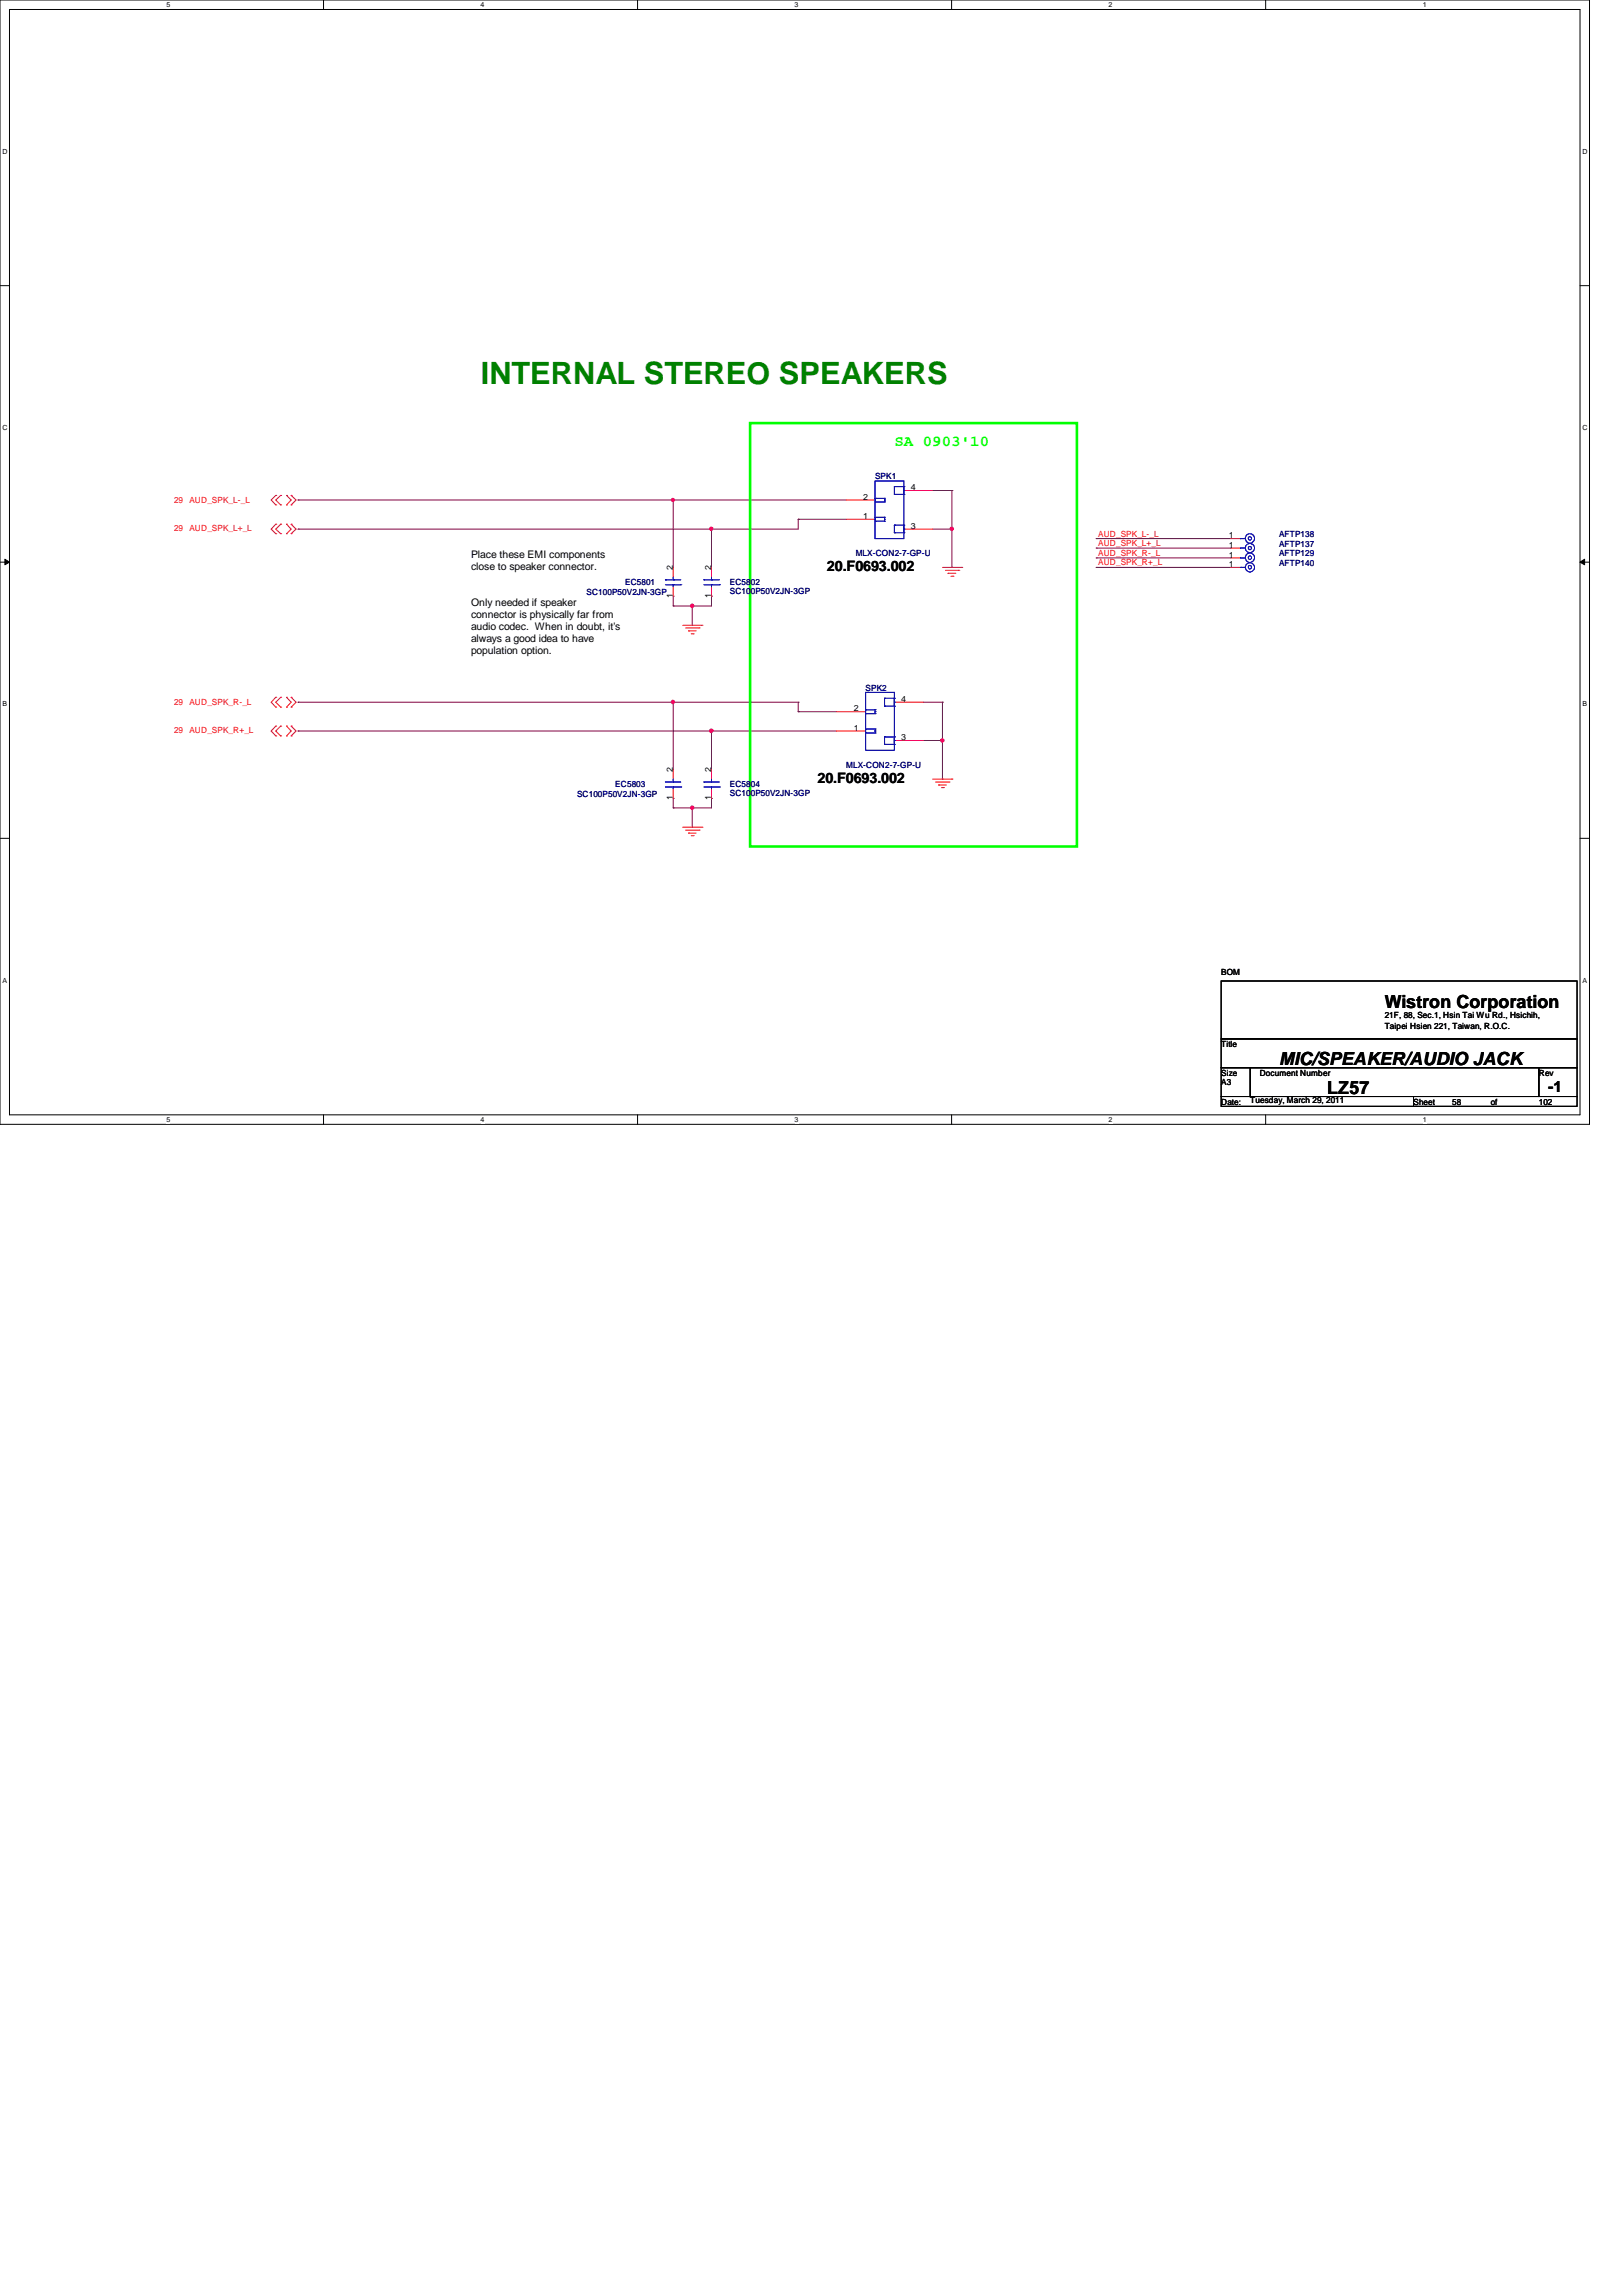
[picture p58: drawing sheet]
<svg xmlns="http://www.w3.org/2000/svg" width="210mm" height="297mm" viewBox="0 0 210 297" stroke-linecap="round" stroke-linejoin="round" font-family="sans-serif">
<defs><g id="words">
<text font-size="4" fill="#008000" x="62.2" y="49.7">INTERNAL STEREO SPEAKERS</text>
<g font-size="2.3">
<text x="179.2" y="130.3">Wistron Corporation</text>
<text x="165.5" y="137.8">MIC/SPEAKER/AUDIO JACK</text>
<text x="171.7" y="141.5">LZ57</text>
</g>
<text font-size="2" fill="#0f0" x="115.7" y="57.7">SA 0903'10</text>
<text font-size="2" x="200.4" y="141.2">-1</text>
<g font-size="1.9">
<text x="107" y="73.9">20.F0693.002</text>
<text x="105.8" y="101.3">20.F0693.002</text>
</g>
<g font-size="1.4">
<text x="61" y="72.1">Place these EMI components</text>
<text x="61" y="73.7">close to speaker connector.</text>
<text x="61" y="78.4">Only needed if speaker</text>
<text x="61" y="79.9">connector is physically far from</text>
<text x="61" y="81.5">audio codec. When in doubt, it's</text>
<text x="61" y="83.1">always a good idea to have</text>
<text x="61" y="84.6">population option.</text>
</g>
<g font-size="1.1" fill="#f00">
<text x="22.5" y="65">29</text>
<text x="24.5" y="65">AUD_SPK_L-_L</text>
<text x="22.5" y="68.7">29</text>
<text x="24.5" y="68.7">AUD_SPK_L+_L</text>
<text x="142.1" y="69.4">AUD_SPK_L-_L</text>
<text x="142.1" y="70.7">AUD_SPK_L+_L</text>
<text x="142.1" y="71.9">AUD_SPK_R-_L</text>
<text x="142.1" y="73.2">AUD_SPK_R+_L</text>
<text x="22.5" y="91.1">29</text>
<text x="22.5" y="94.9">29</text>
<text x="24.5" y="91.1">AUD_SPK_R-_L</text>
<text x="24.5" y="94.9">AUD_SPK_R+_L</text>
</g>
<g font-size="1.1">
<text x="111.7" y="64.6">2</text>
<text x="117.9" y="63.4">4</text>
<text x="111.7" y="67.1">1</text>
<text x="117.9" y="68.4">3</text>
<text x="159" y="70.9">1</text>
<text x="159" y="69.6">1</text>
<text x="87.1" y="77.4" transform="rotate(-90 87.1 77.4)">1</text>
<text x="87.1" y="73.8" transform="rotate(-90 87.1 73.8)">2</text>
<text x="92" y="77.4" transform="rotate(-90 92 77.4)">1</text>
<text x="92" y="73.8" transform="rotate(-90 92 73.8)">2</text>
<text x="159" y="73.4">1</text>
<text x="159" y="72.1">1</text>
<text x="110.5" y="94.5">1</text>
<text x="110.5" y="92">2</text>
<text x="116.6" y="95.8">3</text>
<text x="116.6" y="90.8">4</text>
<text x="87.1" y="99.9" transform="rotate(-90 87.1 99.9)">2</text>
<text x="92" y="99.9" transform="rotate(-90 92 99.9)">2</text>
<text x="87.1" y="103.5" transform="rotate(-90 87.1 103.5)">1</text>
<text x="92" y="103.5" transform="rotate(-90 92 103.5)">1</text>
<text x="158" y="126.1">BOM</text>
<text x="179.2" y="131.7">21F, 88, Sec.1, Hsin Tai Wu Rd., Hsichih,</text>
<text x="158" y="135.5">Title</text>
<text x="179.2" y="133.1">Taipei Hsien 221, Taiwan, R.O.C.</text>
<text x="158" y="139.2">Size</text>
<text x="158" y="142.9">Date:</text>
<text x="158" y="140.4">A3</text>
<text x="161.8" y="142.7">Tuesday, March 29, 2011</text>
<text x="163" y="139.2">Document Number</text>
<text x="182.9" y="142.9">Sheet</text>
<text x="187.9" y="142.9">58</text>
<text x="192.9" y="142.9">of</text>
<text x="199.1" y="142.9">102</text>
<text x="199.1" y="139.2">Rev</text>
</g>
<g font-size="1.1" fill="#000080">
<text x="113.2" y="62">SPK1</text>
<text x="110.7" y="72">MLX-CON2-7-GP-U</text>
<text x="165.5" y="70.7">AFTP137</text>
<text x="165.5" y="69.5">AFTP138</text>
<text x="165.5" y="72">AFTP129</text>
<text x="75.9" y="77">SC100P50V2JN-3GP</text>
<text x="80.9" y="75.7">EC5801</text>
<text x="94.4" y="75.7">EC5802</text>
<text x="94.4" y="76.8">SC100P50V2JN-3GP</text>
<text x="165.5" y="73.2">AFTP140</text>
<text x="112" y="89.4">SPK2</text>
<text x="79.6" y="101.9">EC5803</text>
<text x="94.4" y="101.9">EC5804</text>
<text x="109.5" y="99.4">MLX-CON2-7-GP-U</text>
<text x="74.7" y="103.1">SC100P50V2JN-3GP</text>
<text x="94.4" y="103">SC100P50V2JN-3GP</text>
</g>
<g font-size=".9">
<text x="21.5" y=".9">5</text>
<text x="62.2" y=".9">4</text>
<text x="102.8" y=".9">3</text>
<text x="143.5" y=".9">2</text>
<text x="184.1" y=".9">1</text>
<text x=".3" y="19.9">D</text>
<text x="204.8" y="19.9">D</text>
<text x=".3" y="55.6">C</text>
<text x="204.8" y="55.6">C</text>
<text x=".3" y="91.4">B</text>
<text x="204.8" y="91.4">B</text>
<text x=".3" y="127.1">A</text>
<text x="204.8" y="127.1">A</text>
<text x="21.5" y="145.2">5</text>
<text x="62.2" y="145.2">4</text>
<text x="102.8" y="145.2">3</text>
<text x="143.5" y="145.2">2</text>
<text x="184.1" y="145.2">1</text>
</g>
</g></defs>
<path d="M0 0h205.7v145.5h-205.7zM1.2 1.2h203.3v143h-203.3z" fill="none" stroke="#000" stroke-width=".13"/>
<g fill="#fff">
<path d="M21.5 .1h.6v1h-.6z"/>
<path d="M21.5 144.4h.6v1h-.6z"/>
</g>
<path d="M41.9 0v1.2M41.9 144.2v1.3" fill="none" stroke="#000" stroke-width=".13"/>
<g fill="#fff">
<path d="M62.2 .1h.5v1h-.5z"/>
<path d="M62.2 144.4h.5v1h-.5z"/>
</g>
<path d="M82.5 0v1.2M82.5 144.2v1.3" fill="none" stroke="#000" stroke-width=".13"/>
<g fill="#fff">
<path d="M102.8 .1h.5v1h-.5z"/>
<path d="M102.8 144.4h.5v1h-.5z"/>
</g>
<path d="M123.1 0v1.2M123.1 144.2v1.3" fill="none" stroke="#000" stroke-width=".13"/>
<g fill="#fff">
<path d="M143.5 .1h.5v1h-.5z"/>
<path d="M143.5 144.4h.5v1h-.5z"/>
</g>
<path d="M163.8 0v1.2M163.8 144.2v1.3" fill="none" stroke="#000" stroke-width=".13"/>
<g fill="#fff">
<path d="M184.1 .1h.5v1h-.5z"/>
<path d="M184.1 144.4h.5v1h-.5z"/>
<path d="M.3 19.1h.7v1h-.7z"/>
<path d="M204.8 19.1h.6v1h-.6z"/>
<path d="M.3 54.8h.7v1h-.7z"/>
<path d="M204.8 54.8h.6v1h-.6z"/>
</g>
<path d="M0 37h1.2M204.5 37h1.2" fill="none" stroke="#000" stroke-width=".13"/>
<g fill="#fff">
<path d="M.3 90.6h.6v1h-.6z"/>
<path d="M204.8 90.6h.6v1h-.6z"/>
</g>
<path d="M0 72.7h1.2M.6 72.3l.6 .4-.6 .4zM204.5 72.7l.6-.4v.8zM204.5 72.7h1.2" fill="none" stroke="#000" stroke-width=".13"/>
<path d="M.6 72.3l.6 .4-.6 .4zM204.5 72.7l.6-.4v.8z" fill="#000"/>
<g fill="#fff">
<path d="M.3 126.3h.6v1h-.6z"/>
<path d="M204.8 126.3h.6v1h-.6z"/>
</g>
<path d="M0 108.5h1.2M204.5 108.5h1.2" fill="none" stroke="#000" stroke-width=".13"/>
<path d="M87.1 78.4h.1M87.1 78.4h2.5M89.6 78.4h.1M89.6 78.4v2.5M92.1 77.1h.1M92.1 77.1v1.3" fill="none" stroke="#800040" stroke-width=".13"/>
<path d="M89.4 78.2h.3l.1 .2-.1 .1-.1 .1-.2-.1z" fill-rule="evenodd" fill="#f0f"/>
<path d="M89.4 78.2h.3l.1 .2-.1 .1-.1 .1-.2-.1z" fill="none" stroke="#f0f" stroke-width=".13"/>
<path d="M87.1 77.1h.1M87.1 77.1v1.3M89.6 78.4h.1M89.6 78.4h2.5M92.1 94.6h.1M92.1 94.6h16.1" fill="none" stroke="#800040" stroke-width=".13"/>
<path d="M91.9 94.4h.3l.1 .1-.1 .2-.2 .1-.1-.1z" fill-rule="evenodd" fill="#f0f"/>
<path d="M91.9 94.4h.3l.1 .1-.1 .2-.2 .1-.1-.1z" fill="none" stroke="#f0f" stroke-width=".13"/>
<path d="M87.1 64.7h.1M87.1 64.7h22.4" fill="none" stroke="#800040" stroke-width=".13"/>
<path d="M86.9 64.5h.3l.1 .2-.1 .1-.1 .1-.2-.1z" fill-rule="evenodd" fill="#f0f"/>
<path d="M86.9 64.5h.3l.1 .2-.1 .1-.1 .1-.2-.1z" fill="none" stroke="#f0f" stroke-width=".13"/>
<path d="M87.1 90.8h.1M87.1 90.8h16.2" fill="none" stroke="#800040" stroke-width=".13"/>
<path d="M86.9 90.7h.3l.1 .1-.1 .2-.1 .1-.2-.1z" fill-rule="evenodd" fill="#f0f"/>
<path d="M86.9 90.7h.3l.1 .1-.1 .2-.1 .1-.2-.1z" fill="none" stroke="#f0f" stroke-width=".13"/>
<path d="M92.1 68.5h.1M92.1 68.5h11.2" fill="none" stroke="#800040" stroke-width=".13"/>
<path d="M91.9 68.3h.3l.1 .1-.1 .1-.2 .1-.1-.1z" fill-rule="evenodd" fill="#f0f"/>
<path d="M91.9 68.3h.3l.1 .1-.1 .1-.2 .1-.1-.1z" fill="none" stroke="#f0f" stroke-width=".13"/>
<g fill="none" stroke="#800040" stroke-width=".13">
<path d="M38.6 64.7h.1M38.6 68.5h.1M38.6 64.7h48.5M38.6 68.5h53.5M87.1 64.7h.1M87.1 64.7v8.7M92.1 68.5h.1M92.1 68.5v4.9M38.6 90.8h.1M38.6 94.6h.1M38.6 90.8h48.5M38.6 94.6h53.5"/>
<path d="M87.1 90.8h.1M87.1 90.8v8.8M92.1 94.6h.1M92.1 94.6v5M87.1 103.3h.1M87.1 104.5h.1M87.1 103.3v1.2M87.1 104.5h2.5M89.6 104.5h.1M89.6 104.5v2.5M92.1 103.3h.1M92.1 103.3v1.2"/>
</g>
<path d="M89.4 104.3h.3l.1 .2-.1 .2h-.1h-.2z" fill-rule="evenodd" fill="#f0f"/>
<path d="M89.4 104.3h.3l.1 .2-.1 .2h-.1h-.2z" fill="none" stroke="#f0f" stroke-width=".13"/>
<g fill="none" stroke="#800040" stroke-width=".13">
<path d="M103.3 67.2h.1M103.3 67.2v1.3M103.3 67.2h6.2M120.7 63.5h2.5M123.2 63.5h.1M123.2 68.5h.1M123.2 63.5v5M141.9 69.7h.1M141.9 70.9h.1M141.9 72.2h.1M141.9 73.4h.1M141.9 69.7h17.4"/>
<path d="M141.9 70.9h17.4M141.9 72.2h17.4M141.9 73.4h17.4M103.3 90.8h.1M103.3 92.1h.1M103.3 90.8v1.3M103.3 92.1h4.9M89.6 104.5h.1M89.6 104.5h2.5"/>
</g>
<path d="M123 68.3h.3l.1 .1-.1 .1-.2 .1-.1-.1z" fill-rule="evenodd" fill="#f0f"/>
<path d="M123 68.3h.3l.1 .1-.1 .1-.2 .1-.1-.1z" fill="none" stroke="#f0f" stroke-width=".13"/>
<path d="M120.7 68.5h2.5M123.2 68.5h.1M123.2 73.4h.1M123.2 68.5v4.9M119.5 90.8h2.5M122 90.8h.1M122 95.8h.1M122 90.8v5" fill="none" stroke="#800040" stroke-width=".13"/>
<path d="M121.8 95.6h.3l.1 .2-.1 .1-.2 .1-.1-.1z" fill-rule="evenodd" fill="#f0f"/>
<path d="M121.8 95.6h.3l.1 .2-.1 .1-.2 .1-.1-.1z" fill="none" stroke="#f0f" stroke-width=".13"/>
<path d="M119.5 95.8h2.5M122 95.8h.1M122 95.8v5M122 100.8h.1" fill="none" stroke="#800040" stroke-width=".13"/>
<g fill="none" stroke="#f00" stroke-width=".13">
<path d="M35.7 69h.1M35.7 67.8h.1M35.7 65.3h.1M35.7 64.1h.1M35.7 67.8l-.6 .7 .6 .5M35.7 64.1l-.6 .6 .6 .6M36.3 69h.1M36.3 67.8h.1M36.3 65.3h.1M36.3 64.1h.1M36.3 67.8l-.6 .7 .6 .5M36.3 64.1l-.6 .6 .6 .6"/>
<path d="M37.1 67.8h.1M37.1 69h.1M37.1 64.1h.1M37.1 65.3h.1M37.1 67.8l.6 .7-.6 .5M37.1 64.1l.6 .6-.6 .6M37.7 69h.1M37.7 67.8h.1M37.7 65.3h.1M37.7 64.1h.1M37.7 67.8l.6 .7-.6 .5M37.7 64.1l.6 .6-.6 .6"/>
<path d="M87.1 73.4v1.3M87.1 75.9v1.2M92.1 73.4v1.3M92.1 75.9v1.2M109.5 67.2h3.7M109.5 64.7h3.7M117 68.5h3.7M117 63.5h3.7M122 73.4h2.5M122.3 73.8h1.8M122.7 74.2h.1M122.7 74.2h1"/>
<path d="M123.1 74.5h.2M123.3 74.5h.1M124.1 73.8h.1M124.5 73.4h.1M159.3 73.4h1.2M159.3 70.9h1.2M159.3 69.7h1.2M159.3 72.2h1.2M35.7 91.5h.1M35.7 90.2h.1M35.7 95.2h.1M35.7 93.9h.1"/>
<path d="M35.7 90.2l-.6 .6 .6 .7M35.7 93.9l-.6 .7 .6 .6M36.3 91.5h.1M36.3 90.2h.1M36.3 95.2h.1M36.3 93.9h.1M36.3 90.2l-.6 .6 .6 .7M36.3 93.9l-.6 .7 .6 .6M37.1 90.2h.1M37.1 91.5h.1M37.1 93.9h.1M37.1 95.2h.1"/>
<path d="M37.1 90.2l.6 .6-.6 .7M37.1 93.9l.6 .7-.6 .6M37.7 91.5h.1M37.7 90.2h.1M37.7 95.2h.1M37.7 93.9h.1M37.7 90.2l.6 .6-.6 .7M37.7 93.9l.6 .7-.6 .6M87.1 99.6v1.2M88.3 80.9h2.5M88.7 81.2h1.8M89.1 81.6h.1"/>
<path d="M89.1 81.6h1M89.5 82h.2M89.7 82h.1M90.5 81.2h.1M90.8 80.9h.1M92.1 99.6v1.2M108.2 94.6h3.8M108.2 92.1h3.8M115.7 95.8h3.8M115.7 90.8h3.8M87.1 102v1.3M88.3 107h2.5"/>
<path d="M88.7 107.4h1.8M89.1 107.8h.1M89.1 107.8h1M89.5 108.1h.2M89.7 108.1h.1M90.5 107.4h.1M90.8 107h.1M92.1 102v1.3M120.7 100.8h2.5M121.1 101.2h1.7M121.5 101.6h.1M121.5 101.6h1"/>
<path d="M121.8 101.9h.3M122.1 101.9h.1M122.8 101.2h.1M123.2 100.8h.1"/>
</g>
<path d="M158 126.9h46.1v7.5h-46.1zM158 134.4h46.1v3.7h-46.1zM158 138.1h3.8v3.8h-3.8zM161.8 138.1h37.3v3.8h-37.3zM199.1 138.1h5v3.8h-5zM158 141.9h24.9v1.2h-24.9zM182.9 141.9h21.2v1.2h-21.2z" fill="none" stroke="#000" stroke-width=".13"/>
<path d="M97.1 54.7h42.3v54.8h-42.3z" fill="none" stroke="#0f0" stroke-width=".34"/>
<g fill="none" stroke="#00f" stroke-width=".13">
<path d="M86.1 75h.1M86.1 75.6h2M86.1 75h2M87.1 75.6h.1M87.1 75h.1M87.1 74.7v.3M87.1 75.6v.3M88.1 75.6h.1M91.1 75h.1M91.1 75.6h2M91.1 75h2M92.1 75.6h.1"/>
<path d="M92.1 75h.1M92.1 74.7v.3M92.1 75.6v.3M93.1 75.6h.1M113.2 62.2h3.8v7.5h-3.8zM113.2 67.4h.1M113.2 66.9h.1M113.2 64.9h.1M113.2 64.5h.1M113.2 64.5v.4M113.2 66.9v.5M113.2 67.4h1.3"/>
<path d="M113.2 66.9h1.3M113.2 64.9h1.3M113.2 64.5h1.3M114.5 67.4h.1M114.5 66.9h.1M114.5 67.2h.1M114.5 64.9h.1M114.5 64.5h.1M114.5 64.7h.1M114.5 64.5v.4M114.5 66.9v.5M115.7 68.9h.1"/>
<path d="M115.7 67.9h.1M115.7 64h.1M115.7 62.9h.1M115.7 62.9v1.1M115.7 67.9v1M115.7 68.9h1.3M115.7 67.9h1.3M115.7 64h1.3M115.7 62.9h1.3M117 68.9h.1M117 67.9h.1M117 68.5h.1"/>
<path d="M117 64h.1M117 62.9h.1M117 63.5h.1M117 62.9v1.1M117 67.9v1M160.5 70.9h.1M160.5 69.7h.1M160.5 73.4h.1M160.5 72.2h.1M160.5 70.9h.7M160.5 69.7h.7M160.5 73.4h.7"/>
<path d="M160.5 72.2h.7M161.6 70.8h.3l.1 .1-.1 .1-.1 .1-.2-.1zM161.6 69.5h.3l.1 .1-.1 .2-.1 .1-.2-.1zM161.6 73.2h.3l.1 .2-.1 .1-.1 .1-.2-.1zM161.6 72h.3l.1 .1-.1 .2-.1 .1-.2-.1zM112 89.6h3.7v7.5h-3.7zM112 94.8h.1M112 94.3h.1M112 92.3h.1M112 91.8h.1M112 94.8h1.2M112 91.8v.5"/>
<path d="M112 94.3v.5M112 94.3h1.2M112 92.3h1.2M112 91.8h1.2M113.2 94.8h.1M113.2 94.3h.1M113.2 94.6h.1M113.2 92.3h.1M113.2 91.8h.1M113.2 92.1h.1M113.2 91.8v.5M113.2 94.3v.5"/>
<path d="M114.5 96.3h.1M114.5 95.3h.1M114.5 91.4h.1M114.5 90.3h.1M114.5 96.3h1.2M114.5 90.3v1.1M114.5 95.3v1M114.5 95.3h1.2M114.5 91.4h1.2M114.5 90.3h1.2M115.7 96.3h.1M115.7 95.3h.1"/>
<path d="M115.7 95.8h.1M115.7 91.4h.1M115.7 90.3h.1M115.7 90.8h.1M115.7 90.3v1.1M115.7 95.3v1M86.1 101.2h.1M86.1 101.8h2M86.1 101.2h2M87.1 101.8h.1M87.1 101.2h.1M87.1 100.8v.4"/>
<path d="M87.1 101.8v.2M88.1 101.8h.1M91.1 101.2h.1M91.1 101.8h2M91.1 101.2h2M92.1 101.8h.1M92.1 101.2h.1M92.1 100.8v.4M92.1 101.8v.2M93.1 101.8h.1"/>
<circle cx="161.7" cy="69.6" r=".6"/>
<circle cx="161.7" cy="72.1" r=".6"/>
<circle cx="161.8" cy="70.9" r=".59"/>
<circle cx="161.8" cy="73.4" r=".59"/>
</g>
<path d="M89.4 78.2h.3l.1 .2-.1 .1-.1 .1-.2-.1z" fill-rule="evenodd" fill="#f0f"/>
<path d="M89.4 78.2h.3l.1 .2-.1 .1-.1 .1-.2-.1z" fill="none" stroke="#f0f" stroke-width=".13"/>
<path d="M91.9 94.4h.3l.1 .1-.1 .2-.2 .1-.1-.1z" fill-rule="evenodd" fill="#f0f"/>
<path d="M91.9 94.4h.3l.1 .1-.1 .2-.2 .1-.1-.1z" fill="none" stroke="#f0f" stroke-width=".13"/>
<path d="M86.9 64.5h.3l.1 .2-.1 .1-.1 .1-.2-.1z" fill-rule="evenodd" fill="#f0f"/>
<path d="M86.9 64.5h.3l.1 .2-.1 .1-.1 .1-.2-.1z" fill="none" stroke="#f0f" stroke-width=".13"/>
<path d="M86.9 90.7h.3l.1 .1-.1 .2-.1 .1-.2-.1z" fill-rule="evenodd" fill="#f0f"/>
<path d="M86.9 90.7h.3l.1 .1-.1 .2-.1 .1-.2-.1z" fill="none" stroke="#f0f" stroke-width=".13"/>
<path d="M91.9 68.3h.3l.1 .1-.1 .1-.2 .1-.1-.1z" fill-rule="evenodd" fill="#f0f"/>
<path d="M91.9 68.3h.3l.1 .1-.1 .1-.2 .1-.1-.1z" fill="none" stroke="#f0f" stroke-width=".13"/>
<path d="M89.4 104.3h.3l.1 .2-.1 .2h-.1h-.2z" fill-rule="evenodd" fill="#f0f"/>
<path d="M89.4 104.3h.3l.1 .2-.1 .2h-.1h-.2z" fill="none" stroke="#f0f" stroke-width=".13"/>
<path d="M123 68.3h.3l.1 .1-.1 .1-.2 .1-.1-.1z" fill-rule="evenodd" fill="#f0f"/>
<path d="M123 68.3h.3l.1 .1-.1 .1-.2 .1-.1-.1z" fill="none" stroke="#f0f" stroke-width=".13"/>
<path d="M121.8 95.6h.3l.1 .2-.1 .1-.2 .1-.1-.1z" fill-rule="evenodd" fill="#f0f"/>
<path d="M121.8 95.6h.3l.1 .2-.1 .1-.2 .1-.1-.1z" fill="none" stroke="#f0f" stroke-width=".13"/>
<use href="#words"/>
</svg>
